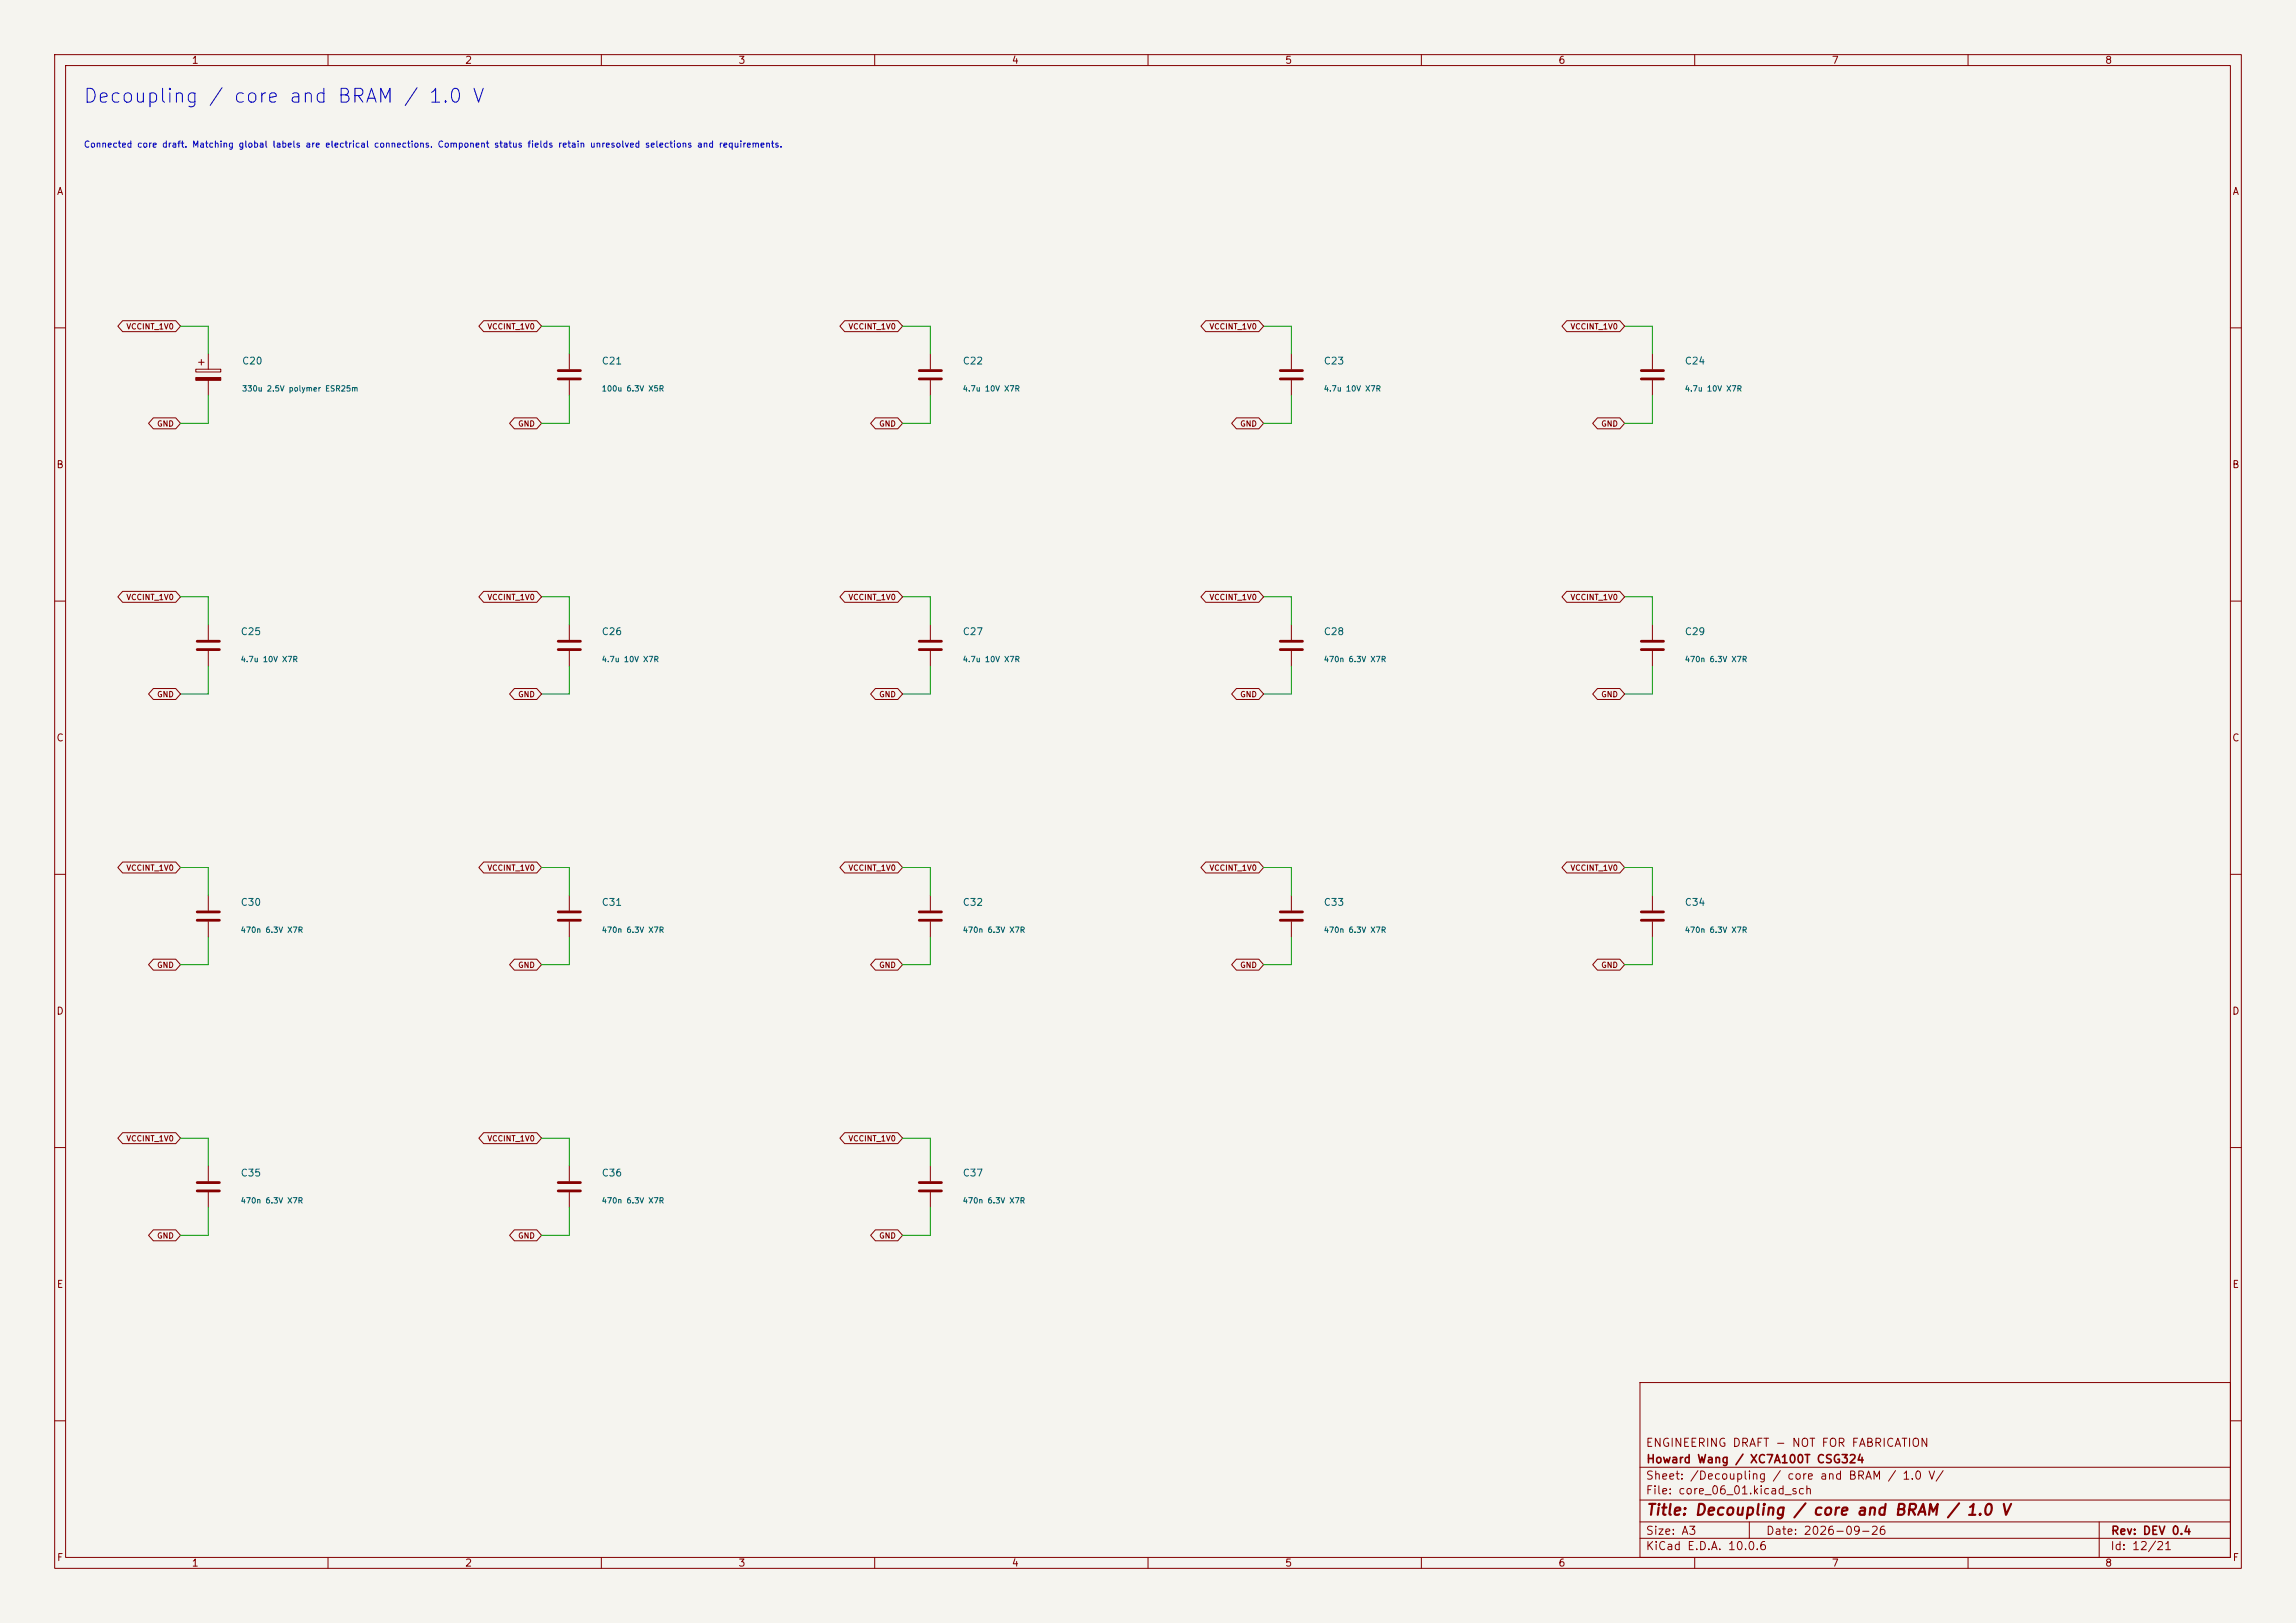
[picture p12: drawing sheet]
<svg xmlns="http://www.w3.org/2000/svg" width="420mm" height="297mm" viewBox="0 0 420 297" stroke-linecap="round" stroke-linejoin="round" font-family="sans-serif">
<defs><g id="words">
<text font-size="2.5" fill="#0000c2" x="15.1" y="19.5">Decoupling / core and BRAM / 1.0 V</text>
<text font-size="2" fill="#840000" x="301" y="277.8">Title: Decoupling / core and BRAM / 1.0 V</text>
<g font-size="1.5" fill="#840000">
<text x="300.9" y="265.1">ENGINEERING DRAFT - NOT FOR FABRICATION</text>
<text x="301" y="268.1">Howard Wang / XC7A100T CSG324</text>
<text x="300.9" y="273.8">File: core_06_01.kicad_sch</text>
<text x="300.9" y="271.1">Sheet: /Decoupling / core and BRAM / 1.0 V/</text>
<text x="300.9" y="281.2">Size: A3</text>
<text x="322.9" y="281.2">Date: 2026-09-26</text>
<text x="386" y="281.2">Rev: DEV 0.4</text>
<text x="300.9" y="284">KiCad E.D.A. 10.0.6</text>
<text x="385.9" y="284">Id: 12/21</text>
</g>
<g font-size="1.3" fill="#840000">
<text x="35" y="12">1</text>
<text x="85" y="12">2</text>
<text x="135" y="12">3</text>
<text x="185" y="12">4</text>
<text x="235" y="12">5</text>
<text x="285" y="12">6</text>
<text x="335" y="12">7</text>
<text x="385" y="12">8</text>
<text x="10.3" y="36">A</text>
<text x="408.3" y="36">A</text>
<text x="10.2" y="86">B</text>
<text x="408.2" y="86">B</text>
<text x="10.2" y="136">C</text>
<text x="408.2" y="136">C</text>
<text x="10.2" y="186">D</text>
<text x="408.2" y="186">D</text>
<text x="10.3" y="236">E</text>
<text x="408.3" y="236">E</text>
<text x="10.3" y="286">F</text>
<text x="35" y="287">1</text>
<text x="85" y="287">2</text>
<text x="135" y="287">3</text>
<text x="185" y="287">4</text>
<text x="235" y="287">5</text>
<text x="285" y="287">6</text>
<text x="335" y="287">7</text>
<text x="385" y="287">8</text>
<text x="408.3" y="286">F</text>
</g>
<g font-size="1.3" fill="#006464">
<text x="44.2" y="67">C20</text>
<text x="110" y="67">C21</text>
<text x="176" y="67">C22</text>
<text x="242" y="67">C23</text>
<text x="308.1" y="67">C24</text>
<text x="43.9" y="116.5">C25</text>
<text x="110" y="116.5">C26</text>
<text x="176" y="116.5">C27</text>
<text x="242" y="116.5">C28</text>
<text x="308.1" y="116.5">C29</text>
<text x="43.9" y="166.1">C30</text>
<text x="110" y="166.1">C31</text>
<text x="176" y="166.1">C32</text>
<text x="242" y="166.1">C33</text>
<text x="308.1" y="166.1">C34</text>
<text x="43.9" y="215.6">C35</text>
<text x="110" y="215.6">C36</text>
<text x="176" y="215.6">C37</text>
</g>
<text font-size="1.1" fill="#0000c2" x="15.2" y="27.3">Connected core draft. Matching global labels are electrical connections. Component status fields retain unresolved selections and requirements.</text>
<g font-size="1" fill="#840000">
<text x="23" y="60.5">VCCINT_1V0</text>
<text x="89.1" y="60.5">VCCINT_1V0</text>
<text x="155.1" y="60.5">VCCINT_1V0</text>
<text x="221.1" y="60.5">VCCINT_1V0</text>
<text x="287.2" y="60.5">VCCINT_1V0</text>
<text x="28.6" y="78.3">GND</text>
<text x="94.7" y="78.3">GND</text>
<text x="160.7" y="78.3">GND</text>
<text x="226.8" y="78.3">GND</text>
<text x="292.8" y="78.3">GND</text>
<text x="23" y="110">VCCINT_1V0</text>
<text x="89.1" y="110">VCCINT_1V0</text>
<text x="155.1" y="110">VCCINT_1V0</text>
<text x="221.1" y="110">VCCINT_1V0</text>
<text x="287.2" y="110">VCCINT_1V0</text>
<text x="28.6" y="127.8">GND</text>
<text x="94.7" y="127.8">GND</text>
<text x="160.7" y="127.8">GND</text>
<text x="226.8" y="127.8">GND</text>
<text x="292.8" y="127.8">GND</text>
<text x="23" y="159.6">VCCINT_1V0</text>
<text x="89.1" y="159.6">VCCINT_1V0</text>
<text x="155.1" y="159.6">VCCINT_1V0</text>
<text x="221.1" y="159.6">VCCINT_1V0</text>
<text x="287.2" y="159.6">VCCINT_1V0</text>
<text x="28.6" y="177.4">GND</text>
<text x="94.7" y="177.4">GND</text>
<text x="160.7" y="177.4">GND</text>
<text x="226.8" y="177.4">GND</text>
<text x="292.8" y="177.4">GND</text>
<text x="23" y="209.1">VCCINT_1V0</text>
<text x="89.1" y="209.1">VCCINT_1V0</text>
<text x="155.1" y="209.1">VCCINT_1V0</text>
<text x="28.6" y="226.9">GND</text>
<text x="94.7" y="226.9">GND</text>
<text x="160.7" y="226.9">GND</text>
</g>
<g font-size="1" fill="#006464">
<text x="44.2" y="71.9">330u 2.5V polymer ESR25m</text>
<text x="110" y="71.9">100u 6.3V X5R</text>
<text x="176" y="71.9">4.7u 10V X7R</text>
<text x="242" y="71.9">4.7u 10V X7R</text>
<text x="308.1" y="71.9">4.7u 10V X7R</text>
<text x="43.9" y="121.4">4.7u 10V X7R</text>
<text x="110" y="121.4">4.7u 10V X7R</text>
<text x="176" y="121.4">4.7u 10V X7R</text>
<text x="242" y="121.4">470n 6.3V X7R</text>
<text x="308.1" y="121.4">470n 6.3V X7R</text>
<text x="43.9" y="170.9">470n 6.3V X7R</text>
<text x="110" y="170.9">470n 6.3V X7R</text>
<text x="176" y="170.9">470n 6.3V X7R</text>
<text x="242" y="170.9">470n 6.3V X7R</text>
<text x="308.1" y="170.9">470n 6.3V X7R</text>
<text x="43.9" y="220.5">470n 6.3V X7R</text>
<text x="110" y="220.5">470n 6.3V X7R</text>
<text x="176" y="220.5">470n 6.3V X7R</text>
</g>
</g></defs>
<path d="M0 0h420v297h-420z" fill="#f5f4ef" stroke="#f5f4ef" stroke-width=".18"/>
<g fill="none" stroke="#840000" stroke-width=".18">
<path d="M10 10h400v277h-400zM12 12h396v273h-396zM60 10v2M110 10v2M160 10v2M210 10v2M260 10v2M310 10v2M360 10v2M22.4 58.7h9.7l.9 1-.9 1h-9.7l-.8-1zM88.5 58.7h9.7l.9 1-.9 1h-9.7l-.9-1zM154.5 58.7h9.7l.9 1-.9 1h-9.7l-.9-1z"/>
<path d="M220.5 58.7h9.8l.8 1-.8 1h-9.8l-.8-1zM286.6 58.7h9.7l.9 1-.9 1h-9.7l-.9-1zM10 60h2M28 76.5h4.1l.9 1-.9 1h-4.1l-.8-1zM35.8 67.6h4.6v.5h-4.6zM36.3 66.3h1M36.8 65.8v1M38.1 64.8v2.8M38.1 69.6v2.8M94.1 76.5h4.1l.9 1-.9 1h-4.1l-.9-1zM104.1 64.8v2.8M104.1 69.6v2.8"/>
<path d="M160.1 76.5h4.1l.9 1-.9 1h-4.1l-.8-1zM170.2 64.8v2.8M170.2 69.6v2.8M226.2 76.5h4.1l.8 1-.8 1h-4.1l-.9-1zM236.2 64.8v2.8M236.2 69.6v2.8M292.2 76.5h4.1l.9 1-.9 1h-4.1l-.9-1zM302.3 64.8v2.8M302.3 69.6v2.8M408 60h2M10 110h2M22.4 108.2h9.7l.9 1-.9 1h-9.7l-.8-1z"/>
<path d="M38.1 114.3v2.8M38.1 119.1v2.8M88.5 108.2h9.7l.9 1-.9 1h-9.7l-.9-1zM104.1 114.3v2.8M104.1 119.1v2.8M154.5 108.2h9.7l.9 1-.9 1h-9.7l-.9-1zM170.2 114.3v2.8M170.2 119.1v2.8M220.5 108.2h9.8l.8 1-.8 1h-9.8l-.8-1zM236.2 114.3v2.8M236.2 119.1v2.8M286.6 108.2h9.7l.9 1-.9 1h-9.7l-.9-1z"/>
<path d="M302.3 114.3v2.8M302.3 119.1v2.8M408 110h2M28 126h4.1l.9 1-.9 1h-4.1l-.8-1zM94.1 126h4.1l.9 1-.9 1h-4.1l-.9-1zM160.1 126h4.1l.9 1-.9 1h-4.1l-.8-1zM226.2 126h4.1l.8 1-.8 1h-4.1l-.9-1zM292.2 126h4.1l.9 1-.9 1h-4.1l-.9-1zM10 160h2M22.4 157.7h9.7l.9 1.1-.9 1h-9.7l-.8-1zM88.5 157.7h9.7l.9 1.1-.9 1h-9.7l-.9-1zM154.5 157.7h9.7l.9 1.1-.9 1h-9.7l-.9-1z"/>
<path d="M220.5 157.7h9.8l.8 1.1-.8 1h-9.8l-.8-1zM286.6 157.7h9.7l.9 1.1-.9 1h-9.7l-.9-1zM408 160h2M28 175.5h4.1l.9 1-.9 1h-4.1l-.8-1zM38.1 163.8v2.8M38.1 168.7v2.8M94.1 175.5h4.1l.9 1-.9 1h-4.1l-.9-1zM104.1 163.8v2.8M104.1 168.7v2.8M160.1 175.5h4.1l.9 1-.9 1h-4.1l-.8-1zM170.2 163.8v2.8M170.2 168.7v2.8"/>
<path d="M226.2 175.5h4.1l.8 1-.8 1h-4.1l-.9-1zM236.2 163.8v2.8M236.2 168.7v2.8M292.2 175.5h4.1l.9 1-.9 1h-4.1l-.9-1zM302.3 163.8v2.8M302.3 168.7v2.8M10 210h2M22.4 207.3h9.7l.9 1-.9 1h-9.7l-.8-1zM38.1 213.4v2.8M38.1 218.2v2.8M88.5 207.3h9.7l.9 1-.9 1h-9.7l-.9-1zM104.1 213.4v2.8"/>
<path d="M104.1 218.2v2.8M154.5 207.3h9.7l.9 1-.9 1h-9.7l-.9-1zM170.2 213.4v2.8M170.2 218.2v2.8M408 210h2M28 225.1h4.1l.9 1-.9 1h-4.1l-.8-1zM94.1 225.1h4.1l.9 1-.9 1h-4.1l-.9-1zM160.1 225.1h4.1l.9 1-.9 1h-4.1l-.8-1zM300 253h108v32h-108zM10 260h2M300 278.5h108M300 274.5h108"/>
<path d="M300 268.5h108M320 278.5v3M384 278.5v6.5M408 260h2M60 285v2M110 285v2M160 285v2M210 285v2M260 285v2M300 281.5h108M310 285v2M360 285v2"/>
</g>
<g fill="none" stroke="#840000" stroke-width=".51">
<path d="M102.1 67.8h4.1M102.1 69.3h4.1M168.1 67.8h4.1M168.1 69.3h4.1M234.2 67.8h4.1M234.2 69.3h4.1M300.2 67.8h4.1M300.2 69.3h4.1M36.1 117.3h4M36.1 118.9h4M102.1 117.3h4.1M102.1 118.9h4.1"/>
<path d="M168.1 117.3h4.1M168.1 118.9h4.1M234.2 117.3h4.1M234.2 118.9h4.1M300.2 117.3h4.1M300.2 118.9h4.1M36.1 166.9h4M36.1 168.4h4M102.1 166.9h4.1M102.1 168.4h4.1M168.1 166.9h4.1M168.1 168.4h4.1"/>
<path d="M234.2 166.9h4.1M234.2 168.4h4.1M300.2 166.9h4.1M300.2 168.4h4.1M36.1 216.4h4M36.1 217.9h4M102.1 216.4h4.1M102.1 217.9h4.1M168.1 216.4h4.1M168.1 217.9h4.1"/>
</g>
<path d="M35.8 69.1h4.6v.5h-4.6z" fill="#840000" stroke="#840000" stroke-width=".18"/>
<g fill="none" stroke="#009600" stroke-width=".18">
<path d="M33 59.7h5.1v5.1M99.1 59.7h5v5.1M165.1 59.7h5.1v5.1M231.1 59.7h5.1v5.1M297.2 59.7h5.1v5.1M38.1 72.4v5.1h-5.1M104.1 72.4v5.1h-5M170.2 72.4v5.1h-5.1M236.2 72.4v5.1h-5.1M302.3 72.4v5.1h-5.1M33 109.2h5.1v5.1M99.1 109.2h5v5.1"/>
<path d="M165.1 109.2h5.1v5.1M231.1 109.2h5.1v5.1M297.2 109.2h5.1v5.1M38.1 121.9v5.1h-5.1M104.1 121.9v5.1h-5M170.2 121.9v5.1h-5.1M236.2 121.9v5.1h-5.1M302.3 121.9v5.1h-5.1M33 158.8h5.1v5M99.1 158.8h5v5M165.1 158.8h5.1v5M231.1 158.8h5.1v5"/>
<path d="M297.2 158.8h5.1v5M38.1 171.5v5h-5.1M104.1 171.5v5h-5M170.2 171.5v5h-5.1M236.2 171.5v5h-5.1M302.3 171.5v5h-5.1M33 208.3h5.1v5.1M99.1 208.3h5v5.1M165.1 208.3h5.1v5.1M38.1 221v5.1h-5.1M104.1 221v5.1h-5M170.2 221v5.1h-5.1"/>
</g>
<use href="#words"/>
</svg>
